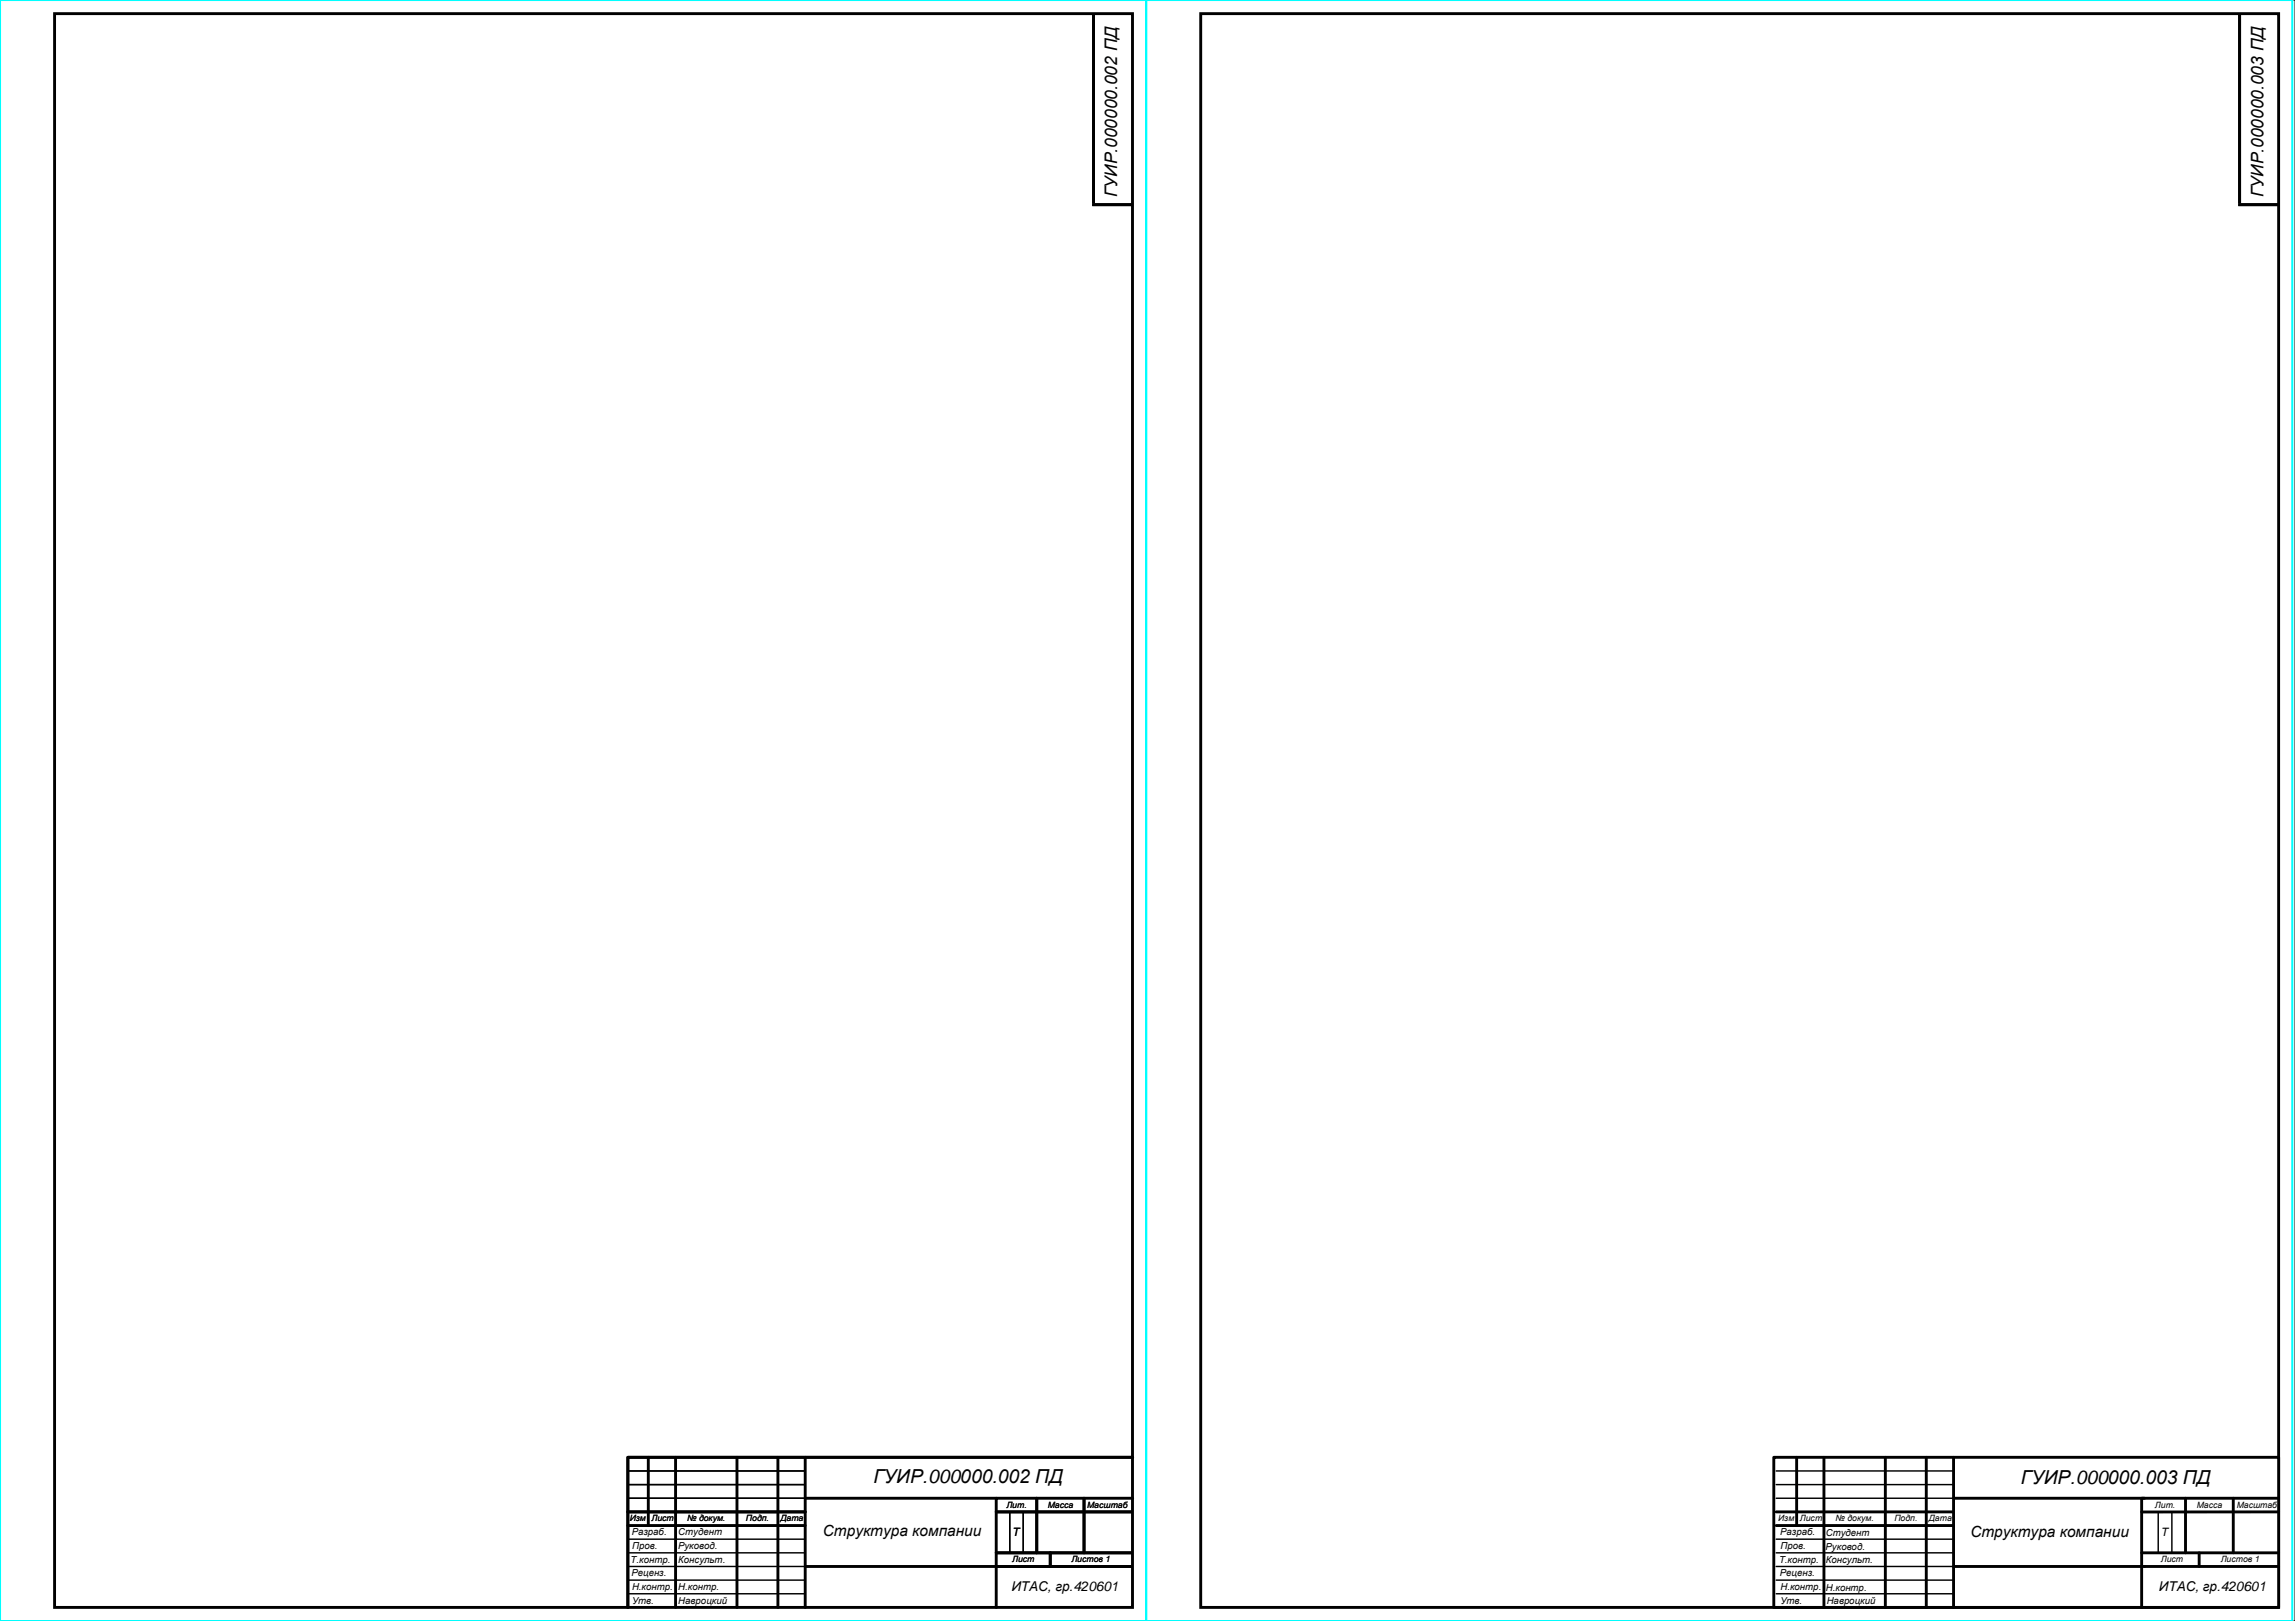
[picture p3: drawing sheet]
<svg xmlns="http://www.w3.org/2000/svg" width="841mm" height="594mm" viewBox="0 0 841 594" stroke-linecap="round" stroke-linejoin="round" font-family="sans-serif">
<defs><g id="words">
<g font-size="7.1">
<text x="320.1" y="543.6">ГУИР.000000.002 ПД</text>
<text x="740.6" y="543.8">ГУИР.000000.003 ПД</text>
</g>
<g font-size="6.4">
<text x="409.4" y="72.2" transform="rotate(-90 409.4 72.2)">ГУИР.000000.002 ПД</text>
<text x="829.4" y="72.2" transform="rotate(-90 829.4 72.2)">ГУИР.000000.003 ПД</text>
</g>
<g font-size="5.6">
<text x="301.5" y="563">Структура компании</text>
<text x="722" y="563.2">Структура компании</text>
</g>
<g font-size="5">
<text x="370.6" y="582.9">ИТАС, гр.420601</text>
<text x="791.1" y="583.1">ИТАС, гр.420601</text>
</g>
<g font-size="4.2">
<text x="371.1" y="562.8">Т</text>
<text x="791.9" y="562.8">Т</text>
</g>
<g font-size="3.5">
<text x="231.5" y="562.6">Разраб.</text>
<text x="248.6" y="562.6">Студент</text>
<text x="652.3" y="562.6">Разраб.</text>
<text x="669.1" y="562.8">Студент</text>
<text x="231.6" y="567.6">Пров.</text>
<text x="248.5" y="567.6">Руковод.</text>
<text x="652.4" y="567.6">Пров.</text>
<text x="669" y="567.8">Руковод.</text>
<text x="231.1" y="572.6">Т.контр.</text>
<text x="248.6" y="572.6">Консульт.</text>
<text x="651.9" y="572.6">Т.контр.</text>
<text x="669.1" y="572.8">Консульт.</text>
<text x="231.4" y="577.6">Реценз.</text>
<text x="652.2" y="577.6">Реценз.</text>
<text x="231.6" y="582.6">Н.контр.</text>
<text x="231.6" y="587.6">Утв.</text>
<text x="248.6" y="587.6">Навроцкий</text>
<text x="248.6" y="582.6">Н.контр.</text>
<text x="652.4" y="582.6">Н.контр.</text>
<text x="652.4" y="587.6">Утв.</text>
<text x="669.1" y="582.8">Н.контр.</text>
<text x="669.4" y="587.6">Навроцкий</text>
</g>
<g font-size="3.2">
<text x="230.8" y="557.5">Изм</text>
<text x="238.8" y="557.5">Лист</text>
<text x="251.8" y="557.5">№ докум.</text>
<text x="273.4" y="557.5">Подп.</text>
<text x="286" y="557.5">Дата</text>
<text x="368.8" y="552.5">Лит.</text>
<text x="383.9" y="552.5">Масса</text>
<text x="398.4" y="552.5">Масштаб</text>
<text x="651.6" y="557.5">Изм</text>
<text x="659.6" y="557.5">Лист</text>
<text x="672.7" y="557.5">№ докум.</text>
<text x="694.2" y="557.5">Подп.</text>
<text x="706.8" y="557.5">Дата</text>
<text x="789.7" y="552.5">Лит.</text>
<text x="805" y="552.5">Масса</text>
<text x="819.6" y="552.5">Масштаб</text>
<text x="370.9" y="572.5">Лист</text>
<text x="392.6" y="572.5">Листов 1</text>
<text x="791.8" y="572.5">Лист</text>
<text x="813.8" y="572.5">Листов 1</text>
</g>
</g></defs>
<path d="M0 0h841v594h-841z" fill="none" stroke="#000" stroke-width=".37"/>
<path d="M0 0h420v594h-420zM420 0h420v594h-420z" fill="none" stroke="#0ff" stroke-width=".76" stroke-linecap="butt"/>
<path d="M20 5h395v584h-395zM400.7 5v69.5M440 5h395v584h-395zM820.7 5v69.5M400.2 75h15M820.2 75h15" fill="none" stroke="#000" stroke-width="1.1" stroke-linecap="butt"/>
<g fill="none" stroke="#000" stroke-width="1.1">
<path d="M237.6 534v25M247.6 534v55M270.1 534v55M285.1 534v55M295.1 534v55M415.1 534h-185v55M230.1 559h65M230.1 554h65M295.1 549h70M365.1 554h49.5M379.9 549v20M397.2 549v20"/>
<path d="M415.1 549h-50v40M295.1 574h119.5M365.1 569h49.5M384.9 569v5"/>
</g>
<path d="M230.1 539h65M230.1 544h65M230.1 549h65M370 554v15M375 554v15M230.1 564h65M230.1 569h65M230.1 574h65M230.1 579h65M230.1 584h65" fill="none" stroke="#000" stroke-width=".53"/>
<path d="M650 534h185v55h-185z" fill-rule="evenodd" fill="#fff"/>
<g fill="none" stroke="#000" stroke-width="1.1">
<path d="M650 534h185v55h-185zM658.4 534v25M668.4 534v55M690.9 534v55M705.9 534v55M715.9 534v55M650.9 554h65M650.9 559h65M715.9 549h70M800.9 549v20M818.4 549v20M834.8 549h-50v40"/>
<path d="M835 554h-50.2M715.9 574h119.1M784.8 569h50.2M805.9 569v5"/>
</g>
<path d="M650.9 539h65M650.9 544h65M650.9 549h65M790.9 554v15M795.9 554v15M650.9 564h65M650.9 569h65M650.9 574h65M650.9 579h65M650.9 584h65" fill="none" stroke="#000" stroke-width=".53"/>
<use href="#words"/>
</svg>
